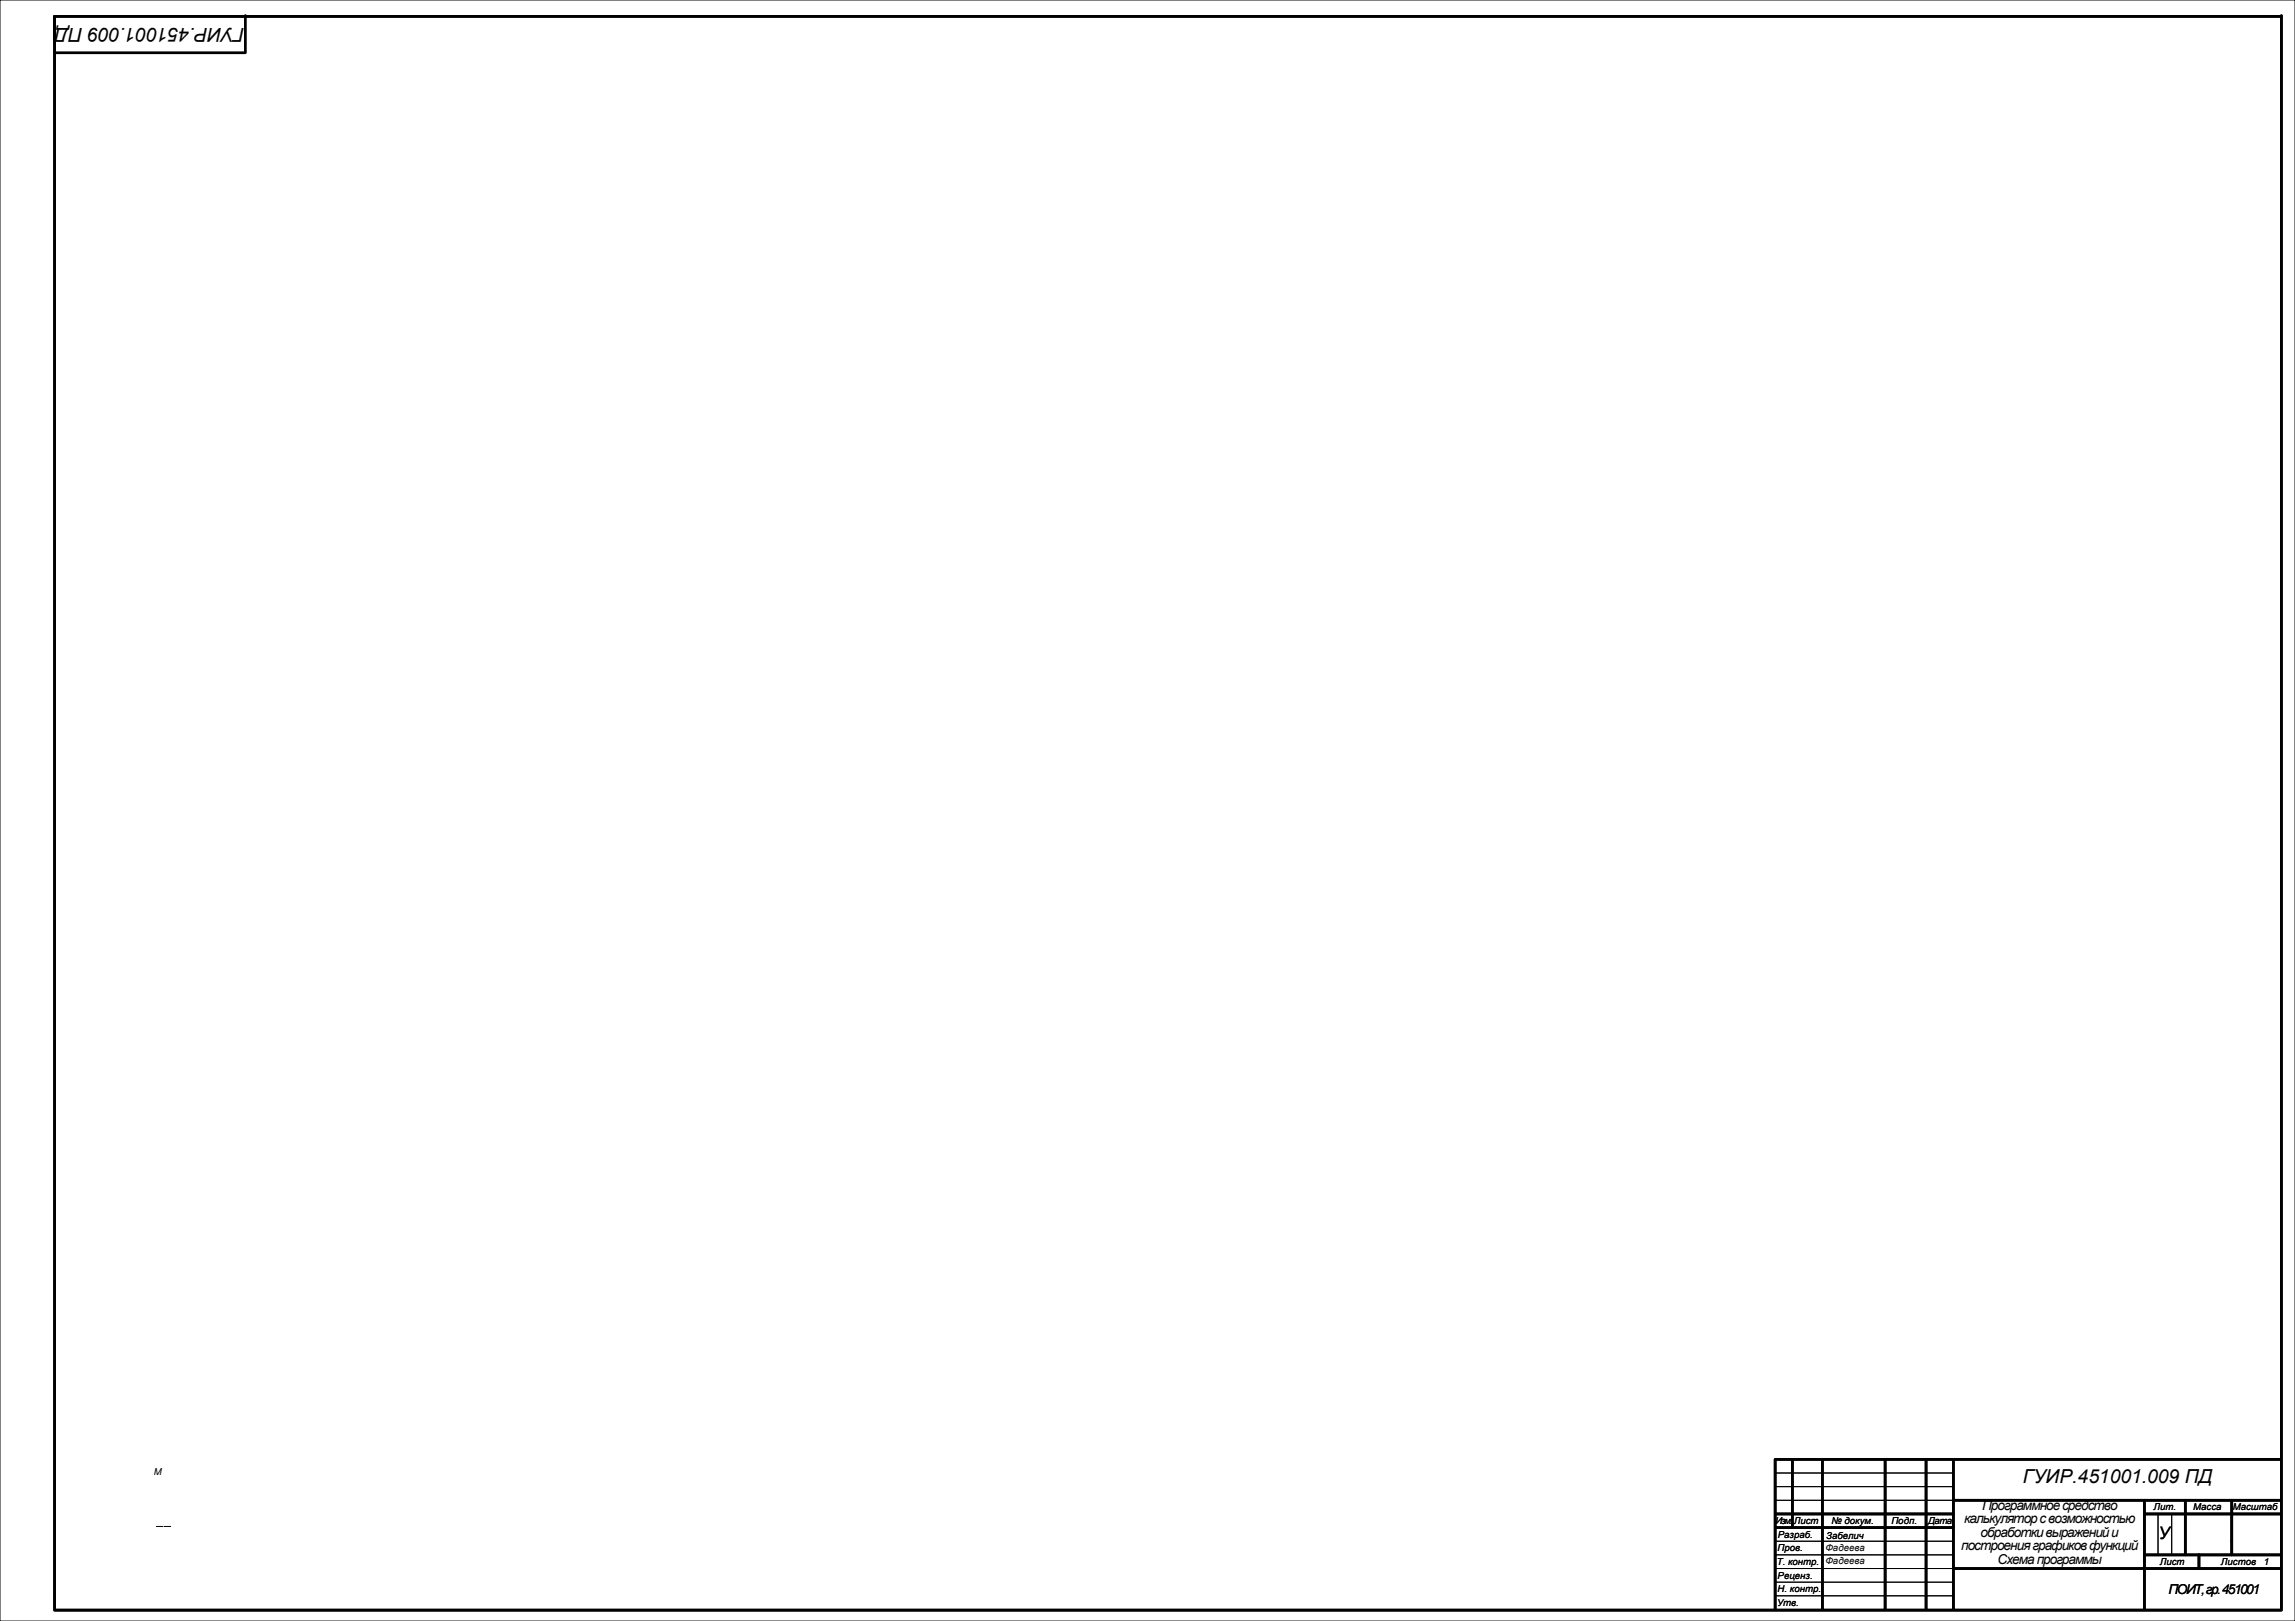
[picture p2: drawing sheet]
<svg xmlns="http://www.w3.org/2000/svg" width="841mm" height="594mm" viewBox="0 0 841 594" stroke-linecap="round" stroke-linejoin="round" font-family="sans-serif">
<defs><g id="words">
<g font-size="7.1">
<text x="89.6" y="10.2" transform="rotate(-180 89.6 10.2)">ГУИР.451001.009 ПД</text>
<text x="741.3" y="543.5">ГУИР.451001.009 ПД</text>
</g>
<text font-size="6.3" x="790.9" y="563.9">У</text>
<g font-size="5">
<text x="726.3" y="553.2">Программное средство</text>
<text x="719.8" y="558.1">калькулятор с возможностью</text>
<text x="725.8" y="563.1">обработки выражений и</text>
<text x="718.7" y="568.1">построения графиков функций</text>
<text x="732" y="573.1">Схема программы</text>
<text x="794.6" y="584">ПОИТ, гр. 451001</text>
</g>
<g font-size="3.5">
<text x="56.3" y="540.4">M</text>
<text x="789.2" y="553.3">Лит.</text>
<text x="803.7" y="553.3">Масса</text>
<text x="818.2" y="553.3">Масштаб</text>
<text x="650.7" y="558.4">Изм.</text>
<text x="651.5" y="563.5">Разраб.</text>
<text x="657.4" y="558.5">Лист</text>
<text x="669.2" y="563.9">Забелич</text>
<text x="671.1" y="558.4">№ докум.</text>
<text x="693.1" y="558.5">Подп.</text>
<text x="706.6" y="558.4">Дата</text>
<text x="651.4" y="568.5">Пров.</text>
<text x="668.9" y="568.2">Фадеева</text>
<text x="651.1" y="573.6">Т. контр.</text>
<text x="668.9" y="573.2">Фадеева</text>
<text x="791.4" y="573.3">Лист</text>
<text x="813.9" y="573.3">Листов</text>
<text x="829.6" y="573.4">1</text>
<text x="651.4" y="578.5">Реценз.</text>
<text x="651.4" y="583.5">Н. контр.</text>
<text x="651.2" y="588.6">Утв.</text>
</g>
</g></defs>
<g fill="none" stroke="#000" stroke-width=".37">
<path d="M0 0h841v594h-841zM650.8 539.7h65M57.3 559.3h2.4M60.1 559.3h2.5M650.8 544.7h65M650.8 549.8h65M790.8 554.8v14.9M795.8 554.8v14.9M650.8 564.7h65M650.8 569.7h65M650.8 574.8h65M650.8 579.8h65"/>
<path d="M650.8 584.7h65"/>
</g>
<g fill="none" stroke="#000" stroke-width="1">
<path d="M20 6v578.7M89.9 5.7v13.6h-70M836 6h-816v9M836 5.8v583.7M650.5 534.8v54.9M650.8 534.8h185M656.8 535.2v24.6M667.8 534.8v54.9M690.8 534.8v54.9M705.8 534.8v54.9M715.8 534.8v54.9M650.8 554.8h65"/>
<path d="M650.8 559.8h65M715.8 549.8h120M785.8 549.8v39.9M785.8 554.8h50M800.8 549.8v19.9M817.8 549.8v19.9M715.8 574.8h120M785.8 569.7h50M805.8 569.7v5M20 585v5h816"/>
</g>
<use href="#words"/>
</svg>
